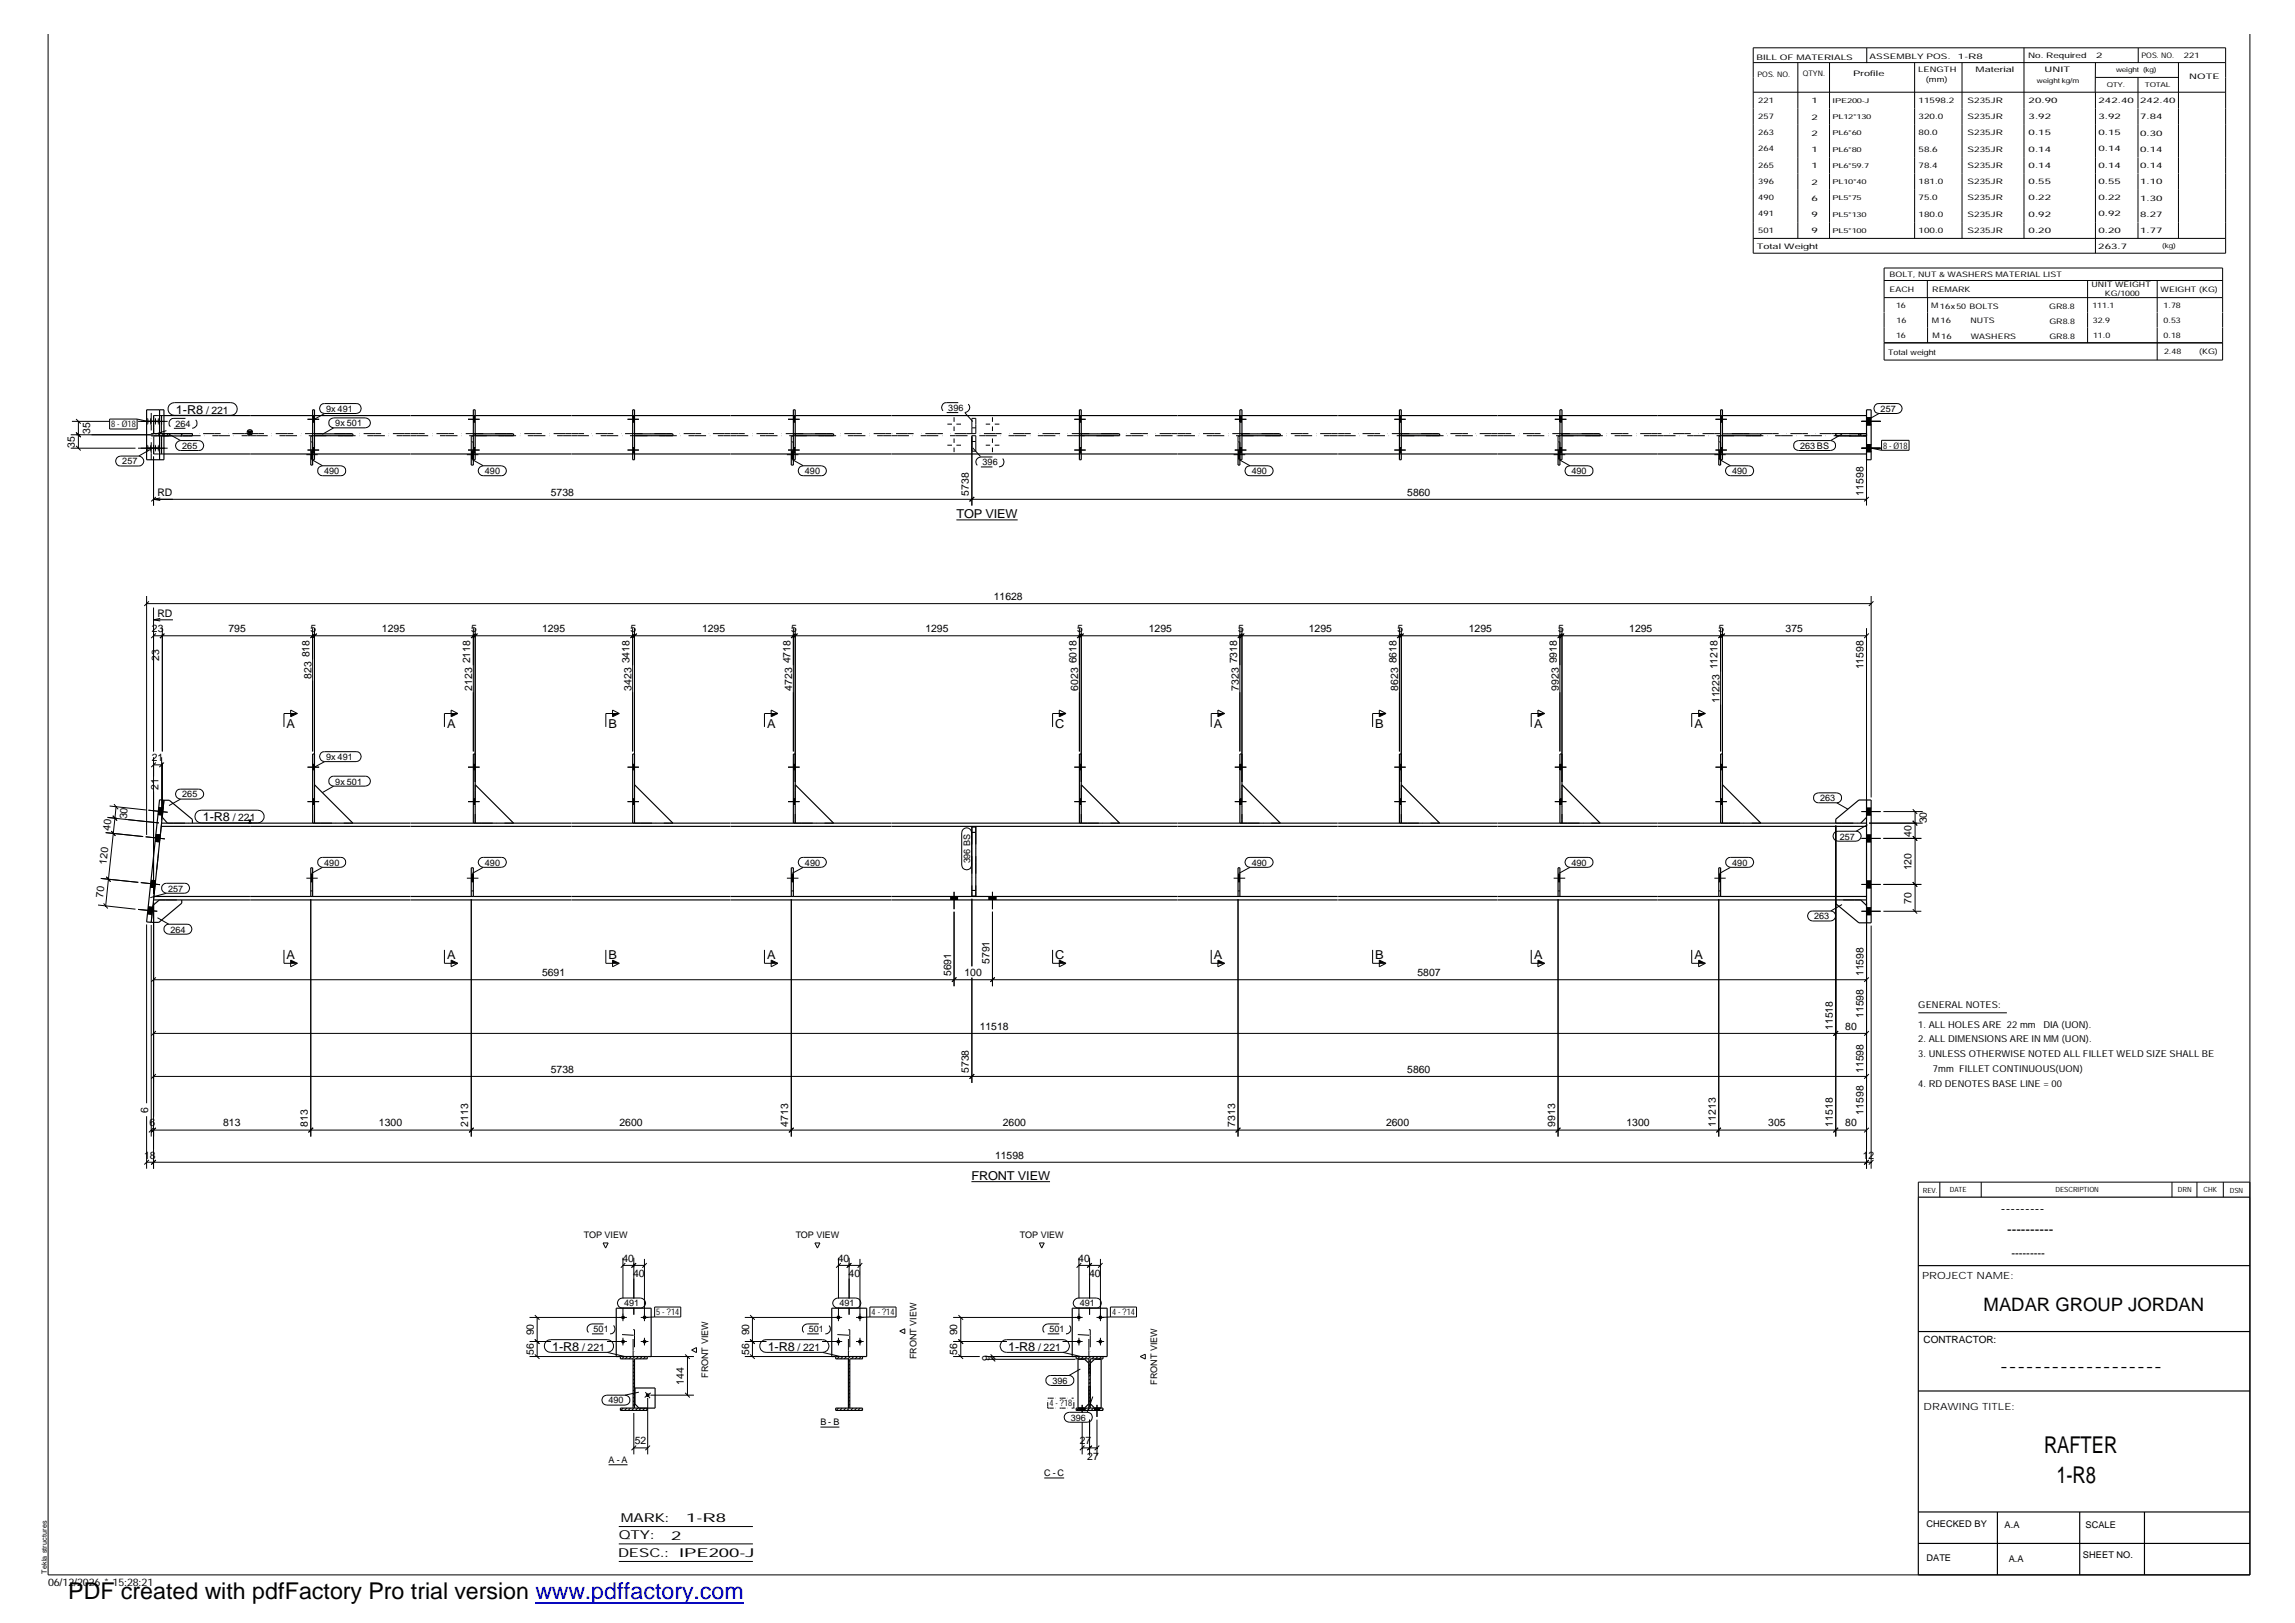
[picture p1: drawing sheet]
<svg xmlns="http://www.w3.org/2000/svg" width="420mm" height="297mm" viewBox="0 0 420 297" stroke-linecap="round" stroke-linejoin="round" font-family="sans-serif">
<defs><g id="words">
<g font-size="4.2">
<text x="374.2" y="265.9">RAFTER</text>
<text x="376.5" y="271.4">1-R8</text>
<text x="12.5" y="292.7">PDF created with pdfFactory Pro trial version www.pdffactory.com</text>
</g>
<text font-size="3.4" x="363.1" y="239.9">MADAR GROUP JORDAN</text>
<g font-size="2.5">
<text x="366.3" y="222.1">---------</text>
<text x="367.5" y="225.9">----------</text>
<text x="366.1" y="250.9">-------------------</text>
</g>
<g font-size="2.2">
<text x="32.2" y="75.7">1-R8</text>
<text x="175.1" y="94.8">TOP VIEW</text>
<text x="52.5" y="133.2">A</text>
<text x="81.9" y="133.2">A</text>
<text x="111.4" y="133.2">B</text>
<text x="140.5" y="133.2">A</text>
<text x="193.2" y="133.2">C</text>
<text x="222.2" y="133.2">A</text>
<text x="251.8" y="133.2">B</text>
<text x="280.8" y="133.2">A</text>
<text x="310.2" y="133.2">A</text>
<text x="37.1" y="150.3">1-R8</text>
<text x="52.5" y="175.5">A</text>
<text x="81.9" y="175.5">A</text>
<text x="111.4" y="175.5">B</text>
<text x="140.5" y="175.5">A</text>
<text x="193.2" y="175.5">C</text>
<text x="222.2" y="175.5">A</text>
<text x="251.8" y="175.5">B</text>
<text x="280.8" y="175.5">A</text>
<text x="310.2" y="175.5">A</text>
<text x="177.8" y="215.9">FRONT VIEW</text>
<text x="101.1" y="247.2">1-R8</text>
<text x="140.5" y="247.2">1-R8</text>
<text x="184.6" y="247.2">1-R8</text>
<text x="113.3" y="281.8">QTY:</text>
<text x="113.7" y="278.6">MARK:</text>
<text x="122.9" y="281.8">2</text>
<text x="125.6" y="278.6">1-R8</text>
<text x="113.2" y="285">DESC.:</text>
<text x="124.3" y="284.9">IPE200-J</text>
</g>
<text font-size="2.1" x="368.3" y="230.1">---------</text>
<g font-size="1.9">
<text x="37.7" y="75.7">/ 221</text>
<text x="13.7" y="81.9" transform="rotate(-90 13.7 81.9)">35</text>
<text x="16.5" y="79.4" transform="rotate(-90 16.5 79.4)">35</text>
<text x="28.8" y="90.8">RD</text>
<text x="100.8" y="90.7">5738</text>
<text x="177.4" y="90.7" transform="rotate(-90 177.4 90.7)">5738</text>
<text x="257.6" y="90.7">5860</text>
<text x="341.2" y="90.7" transform="rotate(-90 341.2 90.7)">11598</text>
<text x="28.8" y="112.8">RD</text>
<text x="181.9" y="109.8">11628</text>
<text x="27.8" y="115.7">23</text>
<text x="41.8" y="115.7">795</text>
<text x="56.9" y="115.7">5</text>
<text x="69.9" y="115.7">1295</text>
<text x="86.3" y="115.7">5</text>
<text x="99.2" y="115.7">1295</text>
<text x="115.4" y="115.7">5</text>
<text x="128.5" y="115.7">1295</text>
<text x="144.9" y="115.7">5</text>
<text x="169.4" y="115.7">1295</text>
<text x="197.2" y="115.7">5</text>
<text x="210.3" y="115.7">1295</text>
<text x="226.7" y="115.7">5</text>
<text x="239.6" y="115.7">1295</text>
<text x="255.8" y="115.7">5</text>
<text x="268.9" y="115.7">1295</text>
<text x="285.2" y="115.7">5</text>
<text x="298.3" y="115.7">1295</text>
<text x="314.6" y="115.7">5</text>
<text x="326.9" y="115.7">375</text>
<text x="29.2" y="121" transform="rotate(-90 29.2 121)">23</text>
<text x="56.7" y="120.3" transform="rotate(-90 56.7 120.3)">818</text>
<text x="57" y="124.3" transform="rotate(-90 57 124.3)">823</text>
<text x="86.1" y="121.4" transform="rotate(-90 86.1 121.4)">2118</text>
<text x="115.3" y="121.4" transform="rotate(-90 115.3 121.4)">3418</text>
<text x="144.7" y="121.4" transform="rotate(-90 144.7 121.4)">4718</text>
<text x="197.1" y="121.4" transform="rotate(-90 197.1 121.4)">6018</text>
<text x="226.5" y="121.4" transform="rotate(-90 226.5 121.4)">7318</text>
<text x="255.7" y="121.4" transform="rotate(-90 255.7 121.4)">8618</text>
<text x="285" y="121.4" transform="rotate(-90 285 121.4)">9918</text>
<text x="314.5" y="122.5" transform="rotate(-90 314.5 122.5)">11218</text>
<text x="341.2" y="122.5" transform="rotate(-90 341.2 122.5)">11598</text>
<text x="86.4" y="126.4" transform="rotate(-90 86.4 126.4)">2123</text>
<text x="115.6" y="126.4" transform="rotate(-90 115.6 126.4)">3423</text>
<text x="145" y="126.4" transform="rotate(-90 145 126.4)">4723</text>
<text x="197.4" y="126.4" transform="rotate(-90 197.4 126.4)">6023</text>
<text x="226.8" y="126.4" transform="rotate(-90 226.8 126.4)">7323</text>
<text x="256" y="126.4" transform="rotate(-90 256 126.4)">8623</text>
<text x="285.4" y="126.4" transform="rotate(-90 285.4 126.4)">9923</text>
<text x="314.8" y="128.7" transform="rotate(-90 314.8 128.7)">11223</text>
<text x="27.8" y="139.3">21</text>
<text x="23.2" y="150" transform="rotate(-84 23.2 150)">30</text>
<text x="29" y="144.6" transform="rotate(-90 29 144.6)">21</text>
<text x="20.2" y="152.1" transform="rotate(-84 20.2 152.1)">40</text>
<text x="42.6" y="150.3">/ 221</text>
<text x="350" y="153.1" transform="rotate(-90 350 153.1)">40</text>
<text x="352.8" y="150.7" transform="rotate(-90 352.8 150.7)">30</text>
<text x="19.5" y="158.2" transform="rotate(-84 19.5 158.2)">120</text>
<text x="350" y="159.3" transform="rotate(-90 350 159.3)">120</text>
<text x="18.9" y="164.3" transform="rotate(-84 18.9 164.3)">70</text>
<text x="350" y="165.4" transform="rotate(-90 350 165.4)">70</text>
<text x="99.2" y="178.6">5691</text>
<text x="174.2" y="178.7" transform="rotate(-90 174.2 178.7)">5691</text>
<text x="176.6" y="178.6">100</text>
<text x="181.1" y="176.4" transform="rotate(-90 181.1 176.4)">5791</text>
<text x="259.5" y="178.6">5807</text>
<text x="341.2" y="178.7" transform="rotate(-90 341.2 178.7)">11598</text>
<text x="179.4" y="188.5">11518</text>
<text x="335.5" y="188.5" transform="rotate(-90 335.5 188.5)">11518</text>
<text x="337.8" y="188.5">80</text>
<text x="341.2" y="186.3" transform="rotate(-90 341.2 186.3)">11598</text>
<text x="100.8" y="196.3">5738</text>
<text x="177.4" y="196.4" transform="rotate(-90 177.4 196.4)">5738</text>
<text x="257.6" y="196.3">5860</text>
<text x="341.2" y="196.4" transform="rotate(-90 341.2 196.4)">11598</text>
<text x="27.1" y="203.7" transform="rotate(-90 27.1 203.7)">6</text>
<text x="341.2" y="204" transform="rotate(-90 341.2 204)">11598</text>
<text x="27.3" y="206.1">6</text>
<text x="40.9" y="206.1">813</text>
<text x="56.3" y="206.2" transform="rotate(-90 56.3 206.2)">813</text>
<text x="69.4" y="206.1">1300</text>
<text x="85.7" y="206.2" transform="rotate(-90 85.7 206.2)">2113</text>
<text x="113.4" y="206.1">2600</text>
<text x="144.3" y="206.2" transform="rotate(-90 144.3 206.2)">4713</text>
<text x="183.6" y="206.1">2600</text>
<text x="226.1" y="206.2" transform="rotate(-90 226.1 206.2)">7313</text>
<text x="253.7" y="206.1">2600</text>
<text x="284.7" y="206.2" transform="rotate(-90 284.7 206.2)">9913</text>
<text x="297.8" y="206.1">1300</text>
<text x="314.1" y="206.2" transform="rotate(-90 314.1 206.2)">11213</text>
<text x="323.7" y="206.1">305</text>
<text x="335.5" y="206.2" transform="rotate(-90 335.5 206.2)">11518</text>
<text x="337.8" y="206.1">80</text>
<text x="26.4" y="212.1">18</text>
<text x="182.2" y="212.1">11598</text>
<text x="341" y="212.1">12</text>
<text x="114" y="230.9">40</text>
<text x="115.9" y="233.7">40</text>
<text x="153.4" y="230.9">40</text>
<text x="155.4" y="233.7">40</text>
<text x="197.4" y="230.9">40</text>
<text x="199.4" y="233.7">40</text>
<text x="97.7" y="244.4" transform="rotate(-90 97.7 244.4)">90</text>
<text x="137.2" y="244.4" transform="rotate(-90 137.2 244.4)">90</text>
<text x="175.3" y="244.4" transform="rotate(-90 175.3 244.4)">90</text>
<text x="97.7" y="248" transform="rotate(-90 97.7 248)">56</text>
<text x="106.6" y="247.2">/ 221</text>
<text x="137.2" y="248" transform="rotate(-90 137.2 248)">56</text>
<text x="146" y="247.2">/ 221</text>
<text x="175.3" y="248" transform="rotate(-90 175.3 248)">56</text>
<text x="181.1" y="249.1" transform="rotate(-90 181.1 249.1)">9</text>
<text x="190" y="247.2">/ 221</text>
<text x="125.2" y="253.5" transform="rotate(-90 125.2 253.5)">144</text>
<text x="116.2" y="264.4">52</text>
<text x="197.7" y="264.4">27</text>
<text x="199.1" y="267.2">27</text>
<text x="8.8" y="290.2">06/12/2026 * 15:28:21</text>
</g>
<g font-size="1.8">
<text x="351.9" y="234.1">PROJECT NAME:</text>
<text x="352.2" y="245.8">CONTRACTOR:</text>
<text x="352.2" y="258.1">DRAWING TITLE:</text>
</g>
<g font-size="1.7">
<text x="59.7" y="75.4">9x 491</text>
<text x="173.6" y="75.2">396</text>
<text x="344.3" y="75.4">257</text>
<text x="20.4" y="78.2">8 - Ø18</text>
<text x="32.1" y="78.1">264</text>
<text x="33.4" y="82.2">265</text>
<text x="61.4" y="78">9x 501</text>
<text x="329.6" y="82.2">263 BS</text>
<text x="344.8" y="82.1">8 - Ø18</text>
<text x="22.4" y="85">257</text>
<text x="59.4" y="86.8">490</text>
<text x="88.8" y="86.8">490</text>
<text x="147.4" y="86.8">490</text>
<text x="179.9" y="85.2">396</text>
<text x="229.2" y="86.8">490</text>
<text x="287.7" y="86.8">490</text>
<text x="317.1" y="86.8">490</text>
<text x="59.7" y="139.1">9x 491</text>
<text x="61.4" y="143.6">9x 501</text>
<text x="33.4" y="146">265</text>
<text x="333.2" y="146.6">263</text>
<text x="336.8" y="153.7">257</text>
<text x="59.4" y="158.4">490</text>
<text x="88.8" y="158.4">490</text>
<text x="147.4" y="158.4">490</text>
<text x="177.6" y="158" transform="rotate(-90 177.6 158)">396 BS</text>
<text x="229.2" y="158.4">490</text>
<text x="287.7" y="158.4">490</text>
<text x="317.1" y="158.4">490</text>
<text x="30.8" y="163.2">257</text>
<text x="31.2" y="170.7">264</text>
<text x="332.1" y="168.3">263</text>
<text x="351.2" y="184.6">GENERAL NOTES:</text>
<text x="351.2" y="190.8">2. ALL DIMENSIONS ARE IN MM (UON).</text>
<text x="351.2" y="188.1">1. ALL HOLES ARE 22 mm</text>
<text x="374.1" y="188.1">DIA (UON).</text>
<text x="351.2" y="193.5">3. UNLESS OTHERWISE NOTED ALL FILLET WELD SIZE SHALL BE</text>
<text x="353.9" y="196.2">7mm FILLET CONTINUOUS(UON)</text>
<text x="351.2" y="198.9">4. RD DENOTES BASE LINE = 00</text>
<text x="106.9" y="226.6">TOP VIEW</text>
<text x="145.7" y="226.6">TOP VIEW</text>
<text x="186.7" y="226.6">TOP VIEW</text>
<text x="114.3" y="239.1">491</text>
<text x="153.7" y="239.1">491</text>
<text x="197.7" y="239.1">491</text>
<text x="108.7" y="243.8">501</text>
<text x="120.1" y="240.7">5 - ?14</text>
<text x="148.1" y="243.8">501</text>
<text x="159.6" y="240.7">4 - ?14</text>
<text x="192.1" y="243.8">501</text>
<text x="203.6" y="240.7">4 - ?14</text>
<text x="167.8" y="248.8" transform="rotate(-90 167.8 248.8)">FRONT VIEW</text>
<text x="111.4" y="256.9">490</text>
<text x="129.7" y="252.2" transform="rotate(-90 129.7 252.2)">FRONT VIEW</text>
<text x="192.1" y="257.4">4 - ?18</text>
<text x="192.7" y="253.3">396</text>
<text x="211.8" y="253.4" transform="rotate(-90 211.8 253.4)">FRONT VIEW</text>
<text x="150.2" y="260.8">B - B</text>
<text x="196" y="260">396</text>
<text x="111.4" y="267.7">A - A</text>
<text x="191.2" y="270.2">C - C</text>
<text x="352.7" y="279.5">CHECKED BY</text>
<text x="367" y="279.6">A.A</text>
<text x="381.8" y="279.7">SCALE</text>
<text x="352.7" y="285.7">DATE</text>
<text x="367.7" y="285.9">A.A</text>
<text x="381.3" y="285.1">SHEET NO.</text>
</g>
<g font-size="1.4">
<text x="321.6" y="10.9">BILL OF MATERIALS</text>
<text x="342.3" y="10.7">ASSEMBLY POS.</text>
<text x="358.4" y="10.7">1-R8</text>
<text x="371.3" y="10.6">No. Required</text>
<text x="383.8" y="10.6">2</text>
<text x="392" y="10.6">POS. NO.</text>
<text x="399.8" y="10.7">221</text>
<text x="321.7" y="14">POS. NO.</text>
<text x="330" y="14">QTYN.</text>
<text x="339.3" y="13.8">Profile</text>
<text x="351.2" y="13.2">LENGTH</text>
<text x="352.6" y="15">(mm)</text>
<text x="361.7" y="13.2">Material</text>
<text x="374.3" y="13.2">UNIT</text>
<text x="400.8" y="14.4">NOTE</text>
<text x="321.9" y="18.8">221</text>
<text x="321.9" y="21.7">257</text>
<text x="331.6" y="18.9">1</text>
<text x="331.6" y="21.9">2</text>
<text x="351.2" y="18.8">11598.2</text>
<text x="351.2" y="21.8">320.0</text>
<text x="360.2" y="18.8">S235JR</text>
<text x="360.2" y="21.8">S235JR</text>
<text x="371.4" y="18.9">20.90</text>
<text x="371.4" y="21.8">3.92</text>
<text x="384.2" y="18.8">242.40</text>
<text x="384.2" y="21.8">3.92</text>
<text x="391.8" y="18.9">242.40</text>
<text x="391.8" y="21.8">7.84</text>
<text x="321.9" y="24.8">263</text>
<text x="321.9" y="27.7">264</text>
<text x="331.6" y="24.8">2</text>
<text x="331.6" y="27.8">1</text>
<text x="351.2" y="24.8">80.0</text>
<text x="351.2" y="27.8">58.6</text>
<text x="360.2" y="24.8">S235JR</text>
<text x="360.2" y="27.8">S235JR</text>
<text x="371.4" y="24.8">0.15</text>
<text x="371.4" y="27.8">0.14</text>
<text x="384.2" y="24.8">0.15</text>
<text x="384.2" y="27.7">0.14</text>
<text x="391.8" y="24.8">0.30</text>
<text x="391.8" y="27.8">0.14</text>
<text x="321.9" y="30.7">265</text>
<text x="321.9" y="33.6">396</text>
<text x="331.6" y="30.8">1</text>
<text x="331.6" y="33.8">2</text>
<text x="351.2" y="30.7">78.4</text>
<text x="351.2" y="33.7">181.0</text>
<text x="360.2" y="30.7">S235JR</text>
<text x="360.2" y="33.7">S235JR</text>
<text x="371.4" y="30.8">0.14</text>
<text x="371.4" y="33.7">0.55</text>
<text x="384.2" y="30.7">0.14</text>
<text x="384.2" y="33.7">0.55</text>
<text x="391.8" y="30.8">0.14</text>
<text x="391.8" y="33.7">1.10</text>
<text x="321.9" y="36.6">490</text>
<text x="321.9" y="39.6">491</text>
<text x="331.6" y="36.7">6</text>
<text x="331.6" y="39.7">9</text>
<text x="351.2" y="36.7">75.0</text>
<text x="351.2" y="39.7">180.0</text>
<text x="360.2" y="36.6">S235JR</text>
<text x="360.2" y="39.7">S235JR</text>
<text x="371.4" y="36.7">0.22</text>
<text x="371.4" y="39.7">0.92</text>
<text x="384.2" y="36.6">0.22</text>
<text x="384.2" y="39.6">0.92</text>
<text x="391.8" y="36.7">1.30</text>
<text x="391.8" y="39.7">8.27</text>
<text x="321.6" y="45.6">Total Weight</text>
<text x="321.9" y="42.6">501</text>
<text x="331.6" y="42.7">9</text>
<text x="351.2" y="42.6">100.0</text>
<text x="360.2" y="42.6">S235JR</text>
<text x="371.4" y="42.7">0.20</text>
<text x="384.1" y="45.5">263.7</text>
<text x="384.2" y="42.6">0.20</text>
<text x="391.8" y="42.7">1.77</text>
<text x="345.9" y="53.5">EACH</text>
<text x="345.9" y="50.6">BOLT, NUT &amp; WASHERS MATERIAL LIST</text>
<text x="353.7" y="53.5">REMARK</text>
<text x="382.9" y="52.6">UNIT WEIGHT</text>
<text x="395.6" y="53.4">WEIGHT (KG)</text>
<text x="347.1" y="56.4">16</text>
<text x="347.2" y="59">16</text>
<text x="353.5" y="56.5">M 16x 50 BOLTS</text>
<text x="353.7" y="59.2">M 16</text>
<text x="360.7" y="59.2">NUTS</text>
<text x="375.2" y="56.5">GR8.8</text>
<text x="375.2" y="59.3">GR8.8</text>
<text x="383.1" y="56.5">111.1</text>
<text x="383.2" y="59.1">32.9</text>
<text x="385.4" y="54.1">KG/1000</text>
<text x="396.1" y="56.4">1.78</text>
<text x="396.1" y="59.2">0.53</text>
<text x="345.7" y="64.9">Total weight</text>
<text x="347.1" y="61.9">16</text>
<text x="353.8" y="61.9">M 16</text>
<text x="360.8" y="62">WASHERS</text>
<text x="375.2" y="62.1">GR8.8</text>
<text x="383.2" y="61.8">11.0</text>
<text x="396.1" y="61.9">0.18</text>
<text x="396.2" y="64.8">2.48</text>
<text x="402.6" y="64.7">(KG)</text>
</g>
<g font-size="1.3">
<text x="352" y="218.3">REV.</text>
<text x="357" y="218.2">DATE</text>
<text x="376.3" y="218.2">DESCRIPTION</text>
<text x="398.7" y="218.2">DRN</text>
<text x="403.4" y="218.2">CHK</text>
<text x="408.2" y="218.3">DSN</text>
<text x="8.6" y="288" transform="rotate(-90 8.6 288)">Tekla structures</text>
</g>
<g font-size="1.2">
<text x="372.9" y="15.2">weight kg/m</text>
<text x="385.7" y="15.9">QTY.</text>
<text x="387.4" y="13.2">weight (kg)</text>
<text x="392.7" y="15.9">TOTAL</text>
<text x="335.5" y="18.8">IPE200-J</text>
<text x="335.5" y="21.8">PL12*130</text>
<text x="335.5" y="24.8">PL6*60</text>
<text x="335.5" y="27.8">PL6*80</text>
<text x="335.5" y="30.7">PL6*59.7</text>
<text x="335.5" y="33.7">PL10*40</text>
<text x="335.5" y="36.7">PL5*75</text>
<text x="335.5" y="39.7">PL5*130</text>
<text x="335.5" y="42.6">PL5*100</text>
<text x="395.9" y="45.4">(kg)</text>
</g>
</g></defs>
<g fill="none" stroke="#000" stroke-width=".18">
<path d="M321 8.7h86.5v37.6h-86.5zM321 11.5h86.5M321 16.9h86.5M329.1 11.5v32.1M334.9 11.5v32.1M341.8 8.8v2.7M350.5 11.5v32.1M359.2 11.5v32.1M370.5 8.7v34.9M383.6 11.5v5.4M383.6 14.2h15.3M383.6 16.9v29.4"/>
<path d="M391.4 14.2v29.4M391.5 8.8v2.7M398.8 11.5v32.1M411.9 6.3v281.9h-403.1v-281.9M321 43.6h86.5M344.9 54.5h62M344.9 49.1h62v16.8h-62zM344.9 51.3h62M352.8 51.3v3.2M352.9 54.5v8.3M382.2 51.3v11.5M394.9 51.3v14.6"/>
<path d="M13 79.6h14.6M13.2 77.1h6.9M13.9 79.1l.9 .9M13.9 76.7l.9 .8M14.4 77.1v4.9M20.1 76.7h5v1.8h-5zM25.1 76.7l1.9 .4M25.3 77.1h5.4M30.9 74.2l.6-.4 .4-.1h10.3a1.16 1.16 0 0 1 1.2 1.2 1.16 1.16 0 0 1-1.2 1.1h-10.3a1.16 1.16 0 0 1-1-1.8zM31 79.5l2.1 1.1M56.3 76.7h2.1M57.2 76.3h.4"/>
<path d="M57.2 77.2h.4M58.8 74.1l.3-.2h.3h5.8a.91 .91 0 0 1 .9 .9 .91 .91 0 0 1-.9 .9h-5.8a.93 .93 0 0 1-.8-.6 .93 .93 0 0 1 .2-1zM59.4 75.7l-2.1 1.2M60.5 76.7l.6-.2h5.8a.91 .91 0 0 1 .9 .9 .91 .91 0 0 1-.9 .9h-5.8a.91 .91 0 0 1-.9-.6 .91 .91 0 0 1 .3-1zM61.1 78.3l-2.1 1.2M85.7 76.7h2.1M86.7 76.3h.3M86.7 77.2h.3M114.9 76.7h2.1M115.8 76.3h.4M115.8 77.2h.4M144.3 76.7h2.1"/>
<path d="M145.2 76.3h.4M145.2 77.2h.4M173.4 77.6h.9M174.7 76.4v.8M174.7 78v.9M175.1 77.6h.8M177.9 79.9v12.6M180.5 77.6h.8M181.7 76.4v.8M181.7 78v.9M182.1 77.6h.9M196.7 76.7h2.1"/>
<path d="M197.6 76.3h.4M197.6 77.2h.4M226.1 76.7h2.1M227 76.3h.4M227 77.2h.4M255.3 76.7h2M256.2 76.3h.3M256.2 77.2h.3M284.6 76.7h2.2M285.6 76.3h.4M285.6 77.2h.4M314.1 76.7h2"/>
<path d="M315 76.3h.3M315 77.2h.3M337.2 79.4l-2 1.2M340.8 77.1h3.5M341.7 77.8h.9M341.7 76.5h.9M343.3 74.1l.3-.2h.4h3.3a.91 .91 0 0 1 .9 .9 .91 .91 0 0 1-.9 .9h-3.3a.93 .93 0 0 1-.9-.6 .93 .93 0 0 1 .2-1zM344 75.7l-2.1 1.2M344.9 62.7h62M345 62.8h61.9M13 82h11.8M13.9 81.6l.9 .9"/>
<path d="M21.4 83.8l.7-.3h3.3a.91 .91 0 0 1 .9 .9 .91 .91 0 0 1-.9 .9h-3.3a.91 .91 0 0 1-.8-.6 .91 .91 0 0 1 .1-.9zM25.3 82h5.4M27.5 82.3l-2.1 1.2M28.1 83.6v8.9M28.1 91.4h313.6M28.1 91.4l1.2 .2M28.5 91l-.8 .8M29.3 91.1l-1.2 .3M32.4 80.9l.7-.3h3.3a.91 .91 0 0 1 .9 .9 .91 .91 0 0 1-.9 1h-3.3a.88 .88 0 0 1-.9-.6 .88 .88 0 0 1 .2-1zM56.1 83.2h2.1M56.3 82.4h2.1M56.9 82.5h.3"/>
<path d="M56.9 83.9h.3M57 84.1l2.1 1.1M57.2 81.9h.4M57.2 82.9h.4M58.4 85.5l.7-.3h3.3a.91 .91 0 0 1 .9 1 .91 .91 0 0 1-.9 .9h-3.3a.91 .91 0 0 1-.9-.6 .91 .91 0 0 1 .2-1zM85.5 83.2h2.1M85.7 82.4h2.1M86.3 82.5h.4M86.3 83.9h.4M86.4 84.1l2.1 1.1M86.7 81.9h.3M86.7 82.9h.3"/>
<path d="M87.8 85.5l.7-.3h3.3a.91 .91 0 0 1 .9 1 .91 .91 0 0 1-.9 .9h-3.3a.91 .91 0 0 1-.9-.6 .91 .91 0 0 1 .2-1zM114.9 82.4h2.1M115.8 81.9h.4M115.8 82.9h.4M144.1 83.2h2.1M144.3 82.4h2.1M144.9 82.5h.3M144.9 83.9h.3M144.9 84.1l2.2 1.1M145.2 81.9h.4M145.2 82.9h.4M146.4 85.5l.7-.3h3.3a.91 .91 0 0 1 .9 1 .91 .91 0 0 1-.9 .9h-3.3a.93 .93 0 0 1-.9-.6 .93 .93 0 0 1 .2-1z"/>
<path d="M173.4 81.5h.9M174.7 80.2v.9M174.7 81.9v.8M175.1 81.5h.8M175.1 95.2h11.2M178.4 91l-.9 .8M180.5 81.5h.8M181.7 80.2v.9M181.7 81.9v.8M182.1 81.5h.9M196.7 82.4h2.1M197.6 81.9h.4"/>
<path d="M197.6 82.9h.4M225.8 83.2h2.2M226.1 82.4h2.1M226.7 82.5h.3M226.7 83.9h.3M226.7 84.1l2.2 1.1M227 81.9h.4M227 82.9h.4M228.2 85.5l.7-.3h3.3a.91 .91 0 0 1 .9 1 .91 .91 0 0 1-.9 .9h-3.3a.93 .93 0 0 1-.9-.6 .93 .93 0 0 1 .2-1zM255.3 82.4h2M256.2 81.9h.3M256.2 82.9h.3"/>
<path d="M284.4 83.2h2.2M284.6 82.4h2.2M285.2 82.5h.4M285.2 83.9h.4M285.3 84.1l2.1 1.1M285.6 81.9h.4M285.6 82.9h.4M286.8 85.5l.6-.3h3.3a.91 .91 0 0 1 .9 1 .91 .91 0 0 1-.9 .9h-3.3a.93 .93 0 0 1-.8-.6 .93 .93 0 0 1 .2-1zM313.9 83.2h2M314.1 82.4h2M314.7 82.5h.3M314.7 83.9h.3"/>
<path d="M314.7 84.1l2.1 1.1M315 81.9h.3M315 82.9h.3M316.2 85.5l.6-.3h3.3a.91 .91 0 0 1 1 1 .91 .91 0 0 1-1 .9h-3.3a.91 .91 0 0 1-.8-.6 .91 .91 0 0 1 .2-1zM328.6 80.9l.7-.3h5.9a.91 .91 0 0 1 .8 .9 .91 .91 0 0 1-.8 1h-5.9a.91 .91 0 0 1-.9-.6 .91 .91 0 0 1 .2-1zM340.8 82h3.5M341.7 82.7h.9M341.7 81.4h.9M341.7 83.6v8.9M342.1 91l-.8 .8M342.6 82l1.9 .4M344.5 80.6h5v1.8h-5z"/>
<path d="M26.8 110.5h315.8M26.8 109.1v43.7M27.3 110.1l-.9 .8M28.1 111.2v26.3M28.1 116.4h313.6M28.1 113.4l1.2 .3M28.1 113.4h3.6M28.5 115.9l-.8 .9M29.3 113.2l-1.2 .2M29.7 115v22.5M30.1 115.9l-.8 .9 .8-.8M57.2 115v22.5"/>
<path d="M57.6 115v28.1M57.6 116l-.8 .8M57.7 115.9l-.8 .8M58 115.9l-.8 .9 .8-.8M86.7 115v22.5M87 115v28.1M87.1 115.9l-.9 .9M87.4 115.9l-.8 .9 .8-.8M115.8 115v22.5M116.2 115v28.1M116.2 116l-.8 .8M116.2 115.9l-.7 .8"/>
<path d="M116.6 115.9l-.9 .9 .8-.8M145.2 115v22.5M145.6 116l-.8 .8M145.6 115v28.1M145.6 115.9l-.7 .8M146 115.9l-.8 .9 .8-.8M197.6 115v22.5M198 115v28.1M198 116l-.8 .8M198 115.9l-.7 .8M198.4 115.9l-.9 .9 .8-.8M227 115v22.5"/>
<path d="M227.4 116l-.8 .8M227.4 115v28.1M227.4 115.9l-.7 .8M227.8 115.9l-.9 .9M256.2 115v22.5M256.5 115v28.1M256.6 115.9l-.8 .9M257 115.9l-.9 .9 .8-.8M285.6 115v22.5M286 116l-.8 .8M286 115v28.1M286 115.9l-.8 .8"/>
<path d="M286.3 115.9l-.8 .9 .8-.8M315 115v22.5M315.3 115v28.1M315.4 116l-.8 .8M315.4 115.9l-.7 .8M315.8 115.9l-.9 .9 .8-.8M341.7 115v35.1M342.1 115.9l-.8 .9M342.6 109.1v36.9M343 110.1l-.9 .8M28.1 138.6v25M28.1 140h1.5"/>
<path d="M28.5 139.6l-.8 .8M29.6 138.6v11.5M29.7 139.6v9.5M30 139.6l-.8 .8M53.2 129.9l1.2 .7-1.2 .6zM54.4 130.6h-2.4v2.4M57.2 139.9h.4M58.8 137.8l.3-.2h.3h5.8a.91 .91 0 0 1 .9 .9 .91 .91 0 0 1-.9 .9h-5.8a.94 .94 0 0 1-.8-.6 .94 .94 0 0 1 .2-1zM59.4 139.4l-2.1 1.1M82.6 129.9l1.2 .7-1.2 .6zM83.8 130.6h-2.4v2.4M86.7 139.9h.3"/>
<path d="M112.1 129.9l1.3 .7-1.3 .6zM113.4 130.6h-2.5v2.4M115.8 139.9h.4M141.2 129.9l1.2 .7-1.2 .6zM142.4 130.6h-2.4v2.4M145.2 139.9h.4M193.9 129.9l1.3 .7-1.3 .6zM195.2 130.6h-2.5v2.4M197.6 139.9h.4M223 129.9l1.2 .7-1.2 .6zM224.2 130.6h-2.5v2.4M227 139.9h.4"/>
<path d="M252.5 129.9l1.2 .7-1.2 .6zM253.7 130.6h-2.4v2.4M256.2 139.9h.3M281.6 129.9l1.2 .7-1.2 .6zM282.8 130.6h-2.5v2.4M285.6 139.9h.4M311 129.9l1.2 .7-1.2 .6zM312.2 130.6h-2.5v2.4M315 139.9h.3M19.3 152.4l6.9 .7M19.6 149.6l1.8 .2M19.9 149.6l9.2 1"/>
<path d="M20.1 147.5l6.6 .7M20.4 152.1l.7 .9-.7-.9M20.7 149.3l.7 .9M20.9 147.2l.7 .9M21.3 147.6l-2 18.2M26.7 153.1l3.5 .4M27.2 148.3l3.5 .4M28.4 154l.8 .1M28.5 152.7l.9 .1M28.9 149.1l.9 .1M29 147.8l.9 .1M32.4 144.7l.3-.2 .4-.1h3.3a.91 .91 0 0 1 .9 .9 .91 .91 0 0 1-.9 .9h-3.3a.93 .93 0 0 1-.9-.5 .93 .93 0 0 1 .2-1z"/>
<path d="M33.1 146.2l-2.2 1.2M36 148.6l.8-.3h10.4a1.16 1.16 0 0 1 1.2 1.1 1.16 1.16 0 0 1-1.2 1.2h-10.4a1.16 1.16 0 0 1-1-.7 1.16 1.16 0 0 1 .2-1.3zM56.3 146.7h2.1M56.3 140.4h2.1M57.2 146.2h.4M57.2 147.2h.4M57.2 140.9h.4M58.4 157.2l.7-.3h3.3a.91 .91 0 0 1 .9 .9 .91 .91 0 0 1-.9 .9h-3.3a.92 .92 0 0 1-.9-.5 .92 .92 0 0 1 .2-1zM59.1 158.7l-2.1 1.2M60.5 142.3l.6-.2h5.8a.91 .91 0 0 1 .9 .9 .91 .91 0 0 1-.9 .9h-5.8a.91 .91 0 0 1-.9-.6 .91 .91 0 0 1 .3-1zM61.1 143.9l-2.1 1.2M85.7 146.7h2.1"/>
<path d="M85.7 140.4h2.1M86.7 146.2h.3M86.7 147.2h.3M86.7 140.9h.3M87.8 157.2l.7-.3h3.3a.91 .91 0 0 1 .9 .9 .91 .91 0 0 1-.9 .9h-3.3a.92 .92 0 0 1-.9-.5 .92 .92 0 0 1 .2-1zM88.5 158.7l-2.1 1.2M114.9 146.7h2.1M114.9 140.4h2.1M115.8 146.2h.4M115.8 147.2h.4M115.8 140.9h.4M144.3 146.7h2.1"/>
<path d="M144.3 140.4h2.1M145.2 146.2h.4M145.2 147.2h.4M145.2 140.9h.4M146.4 157.2l.3-.2 .4-.1h3.3a.91 .91 0 0 1 .9 .9 .91 .91 0 0 1-.9 .9h-3.3a.94 .94 0 0 1-.9-.5 .94 .94 0 0 1 .2-1zM147.1 158.7l-2.2 1.2M176.3 151.8a.91 .91 0 0 1 1-.2 .91 .91 0 0 1 .6 .8v5.9a.91 .91 0 0 1-.9 .9 .91 .91 0 0 1-.9-.9v-5.9zM196.7 146.7h2.1M196.7 140.4h2.1M197.6 146.2h.4M197.6 147.2h.4M197.6 140.9h.4"/>
<path d="M226.1 146.7h2.1M226.1 140.4h2.1M227 146.2h.4M227 147.2h.4M227 140.9h.4M228.2 157.2l.3-.2 .4-.1h3.3a.91 .91 0 0 1 .9 .9 .91 .91 0 0 1-.9 .9h-3.3a.94 .94 0 0 1-.9-.5 .94 .94 0 0 1 .2-1zM228.9 158.7l-2.2 1.2M255.3 146.7h2M255.3 140.4h2M256.2 146.2h.3M256.2 147.2h.3M256.2 140.9h.3"/>
<path d="M284.6 146.7h2.2M284.6 140.4h2.2M285.6 146.2h.4M285.6 147.2h.4M285.6 140.9h.4M286.8 157.2l.6-.3h3.3a.91 .91 0 0 1 .9 .9 .91 .91 0 0 1-.9 .9h-3.3a.94 .94 0 0 1-.8-.6 .94 .94 0 0 1 .2-.9zM287.4 158.7l-2.1 1.2M314.1 146.7h2M314.1 140.4h2M315 146.2h.3M315 147.2h.3M315 140.9h.3"/>
<path d="M316.2 157.2l.6-.3h3.4a.91 .91 0 0 1 .9 .9 .91 .91 0 0 1-.9 .9h-3.4a.92 .92 0 0 1-.8-.5 .92 .92 0 0 1 .2-1zM316.8 158.7l-2.1 1.2M332.3 145.4l.6-.3h3.4a.91 .91 0 0 1 .8 .9 .91 .91 0 0 1-.8 .9h-3.4a.91 .91 0 0 1-.8-.5 .91 .91 0 0 1 .2-1zM335.8 152.4l.3-.2 .4-.1h3.3a.91 .91 0 0 1 .9 .9 .91 .91 0 0 1-.9 1h-3.3a.94 .94 0 0 1-.8-.6 .94 .94 0 0 1 .1-1zM336.1 151.1v56.9M336.3 146.9l2 1.2M340.8 148.5h3.5M340.8 153.4h3.5M341.7 149.2h.9M341.7 147.9h.9M341.7 154.1h.9M341.7 152.8h.9"/>
<path d="M341.9 150.9l-2.1 1.2M342.2 150.7h9.8M344.8 148.5h7.2M344.8 153.4h6.9M350.2 153l.8 .9M350.2 150.2l.8 .9M350.2 148.1l.8 .9M350.6 148.5v18.3M17.9 165.6l6.9 .8M18.5 160.8l6.8 .7M19 165.3l.7 1M19.5 160.5l.7 .9"/>
<path d="M25.3 166.4l3.5 .4M25.8 161.5l3.5 .4M26.8 169.2v32.7M27 167.2l.8 .1M27.1 166l.9 .1M27.5 162.4l.9 .1M27.6 161.1l.9 .1M27.7 169.3v38.7M28.1 165.2v48.7M28.1 179.3h313.6M28.5 178.9l-.8 .8M28.8 168l2.1 1.1"/>
<path d="M29.8 161.9l.7-.2h3.3a.91 .91 0 0 1 .9 .9 .91 .91 0 0 1-.9 .9h-3.3a.92 .92 0 0 1-.9-.6 .92 .92 0 0 1 .2-1zM30.3 169.4l.6-.3h3.3a.91 .91 0 0 1 .9 1 .91 .91 0 0 1-.9 .9h-3.3a.92 .92 0 0 1-.8-.6 .92 .92 0 0 1 .2-1zM30.5 163.5l-3 .8M52 173.8v2.5h2.4M53.2 175.7l1.2 .6-1.2 .6zM56.1 160.7h2.1M56.9 161.4h.3M56.9 160h.3M56.9 164.6v43.4M81.4 173.8v2.5h2.4M82.6 175.7l1.2 .6-1.2 .6zM85.5 160.7h2.1"/>
<path d="M86.3 161.4h.4M86.3 160h.4M86.3 164.6v43.4M110.9 173.8v2.5h2.5M112.1 175.7l1.3 .6-1.3 .6zM140 173.8v2.5h2.4M141.2 175.7l1.2 .6-1.2 .6zM144.1 160.7h2.1M144.9 161.4h.3M144.9 160h.3M144.9 164.6v43.4M174.1 164.1v.6"/>
<path d="M174.7 163.2v3.2M174.7 166.9v13.6M175.1 178.9l-.8 .8M175.3 164.1v.6M177.9 164.5v12.4M177.9 178.9v19.3M181.1 164.1v.6M181.7 163.2v3.2M181.7 166.9v13.6M182.1 178.9l-.8 .8M182.3 164.1v.6M192.7 173.8v2.5h2.5"/>
<path d="M193.9 175.7l1.3 .6-1.3 .6zM221.7 173.8v2.5h2.5M223 175.7l1.2 .6-1.2 .6zM225.8 160.7h2.2M226.7 161.4h.3M226.7 160h.3M226.7 164.6v43.4M251.3 173.8v2.5h2.4M252.5 175.7l1.2 .6-1.2 .6zM280.3 173.8v2.5h2.5M281.6 175.7l1.2 .6-1.2 .6zM284.4 160.7h2.2"/>
<path d="M285.2 161.4h.4M285.2 160h.4M285.2 164.6v43.4M309.7 173.8v2.5h2.5M311 175.7l1.2 .6-1.2 .6zM313.9 160.7h2M314.7 161.4h.3M314.7 160h.3M314.7 164.6v43.4M331.2 167l.6-.3h3.4a.91 .91 0 0 1 .8 .9 .91 .91 0 0 1-.8 1h-3.4a.94 .94 0 0 1-.8-.6 .94 .94 0 0 1 .2-1zM337.2 165.6l-2 1.1M340.8 161.9h3.5"/>
<path d="M340.8 166.8h3.5M341.7 162.5h.9M341.7 161.2h.9M341.7 167.4h.9M341.7 166.1h.9M341.7 165.2v48.7M342.1 178.9l-.8 .8M342.6 169.4v44.5M344.8 161.9h6.9M344.8 166.8h6.9M350.2 166.4l.8 .8M350.2 161.4l.8 .9"/>
<path d="M28.1 197h313.6M28.1 189.1h313.6M28.5 196.6l-.8 .8M28.5 188.7l-.8 .9M178.4 196.6l-.9 .8M336.5 188.7l-.8 .9M342.1 196.6l-.8 .8M342.1 188.7l-.8 .9M351.2 185.4h16.2M26.8 204.3v9.6M26.8 212.7h315.8M27.3 212.3l-.9 .8"/>
<path d="M27.7 206.8h314M28.1 206.4l-.8 .8M28.5 212.3l-.8 .8 .8-.7M28.5 206.4l-.8 .8M57.3 206.4l-.8 .8M86.7 206.4l-.8 .8M145.3 206.4l-.9 .8M177.8 216.3h14.4M227.1 206.4l-.9 .8M285.7 206.4l-.9 .8M315 206.4l-.8 .8M336.5 206.4l-.8 .8"/>
<path d="M342.1 212.3l-.8 .8 .8-.7M342.1 206.4l-.8 .8M343 212.3l-.9 .8M355.1 216.4v2.7M362.7 216.4v2.7M397.6 216.4v2.7M402.2 216.4v2.7M407 216.4v2.7M411.9 216.4h-60.7v2.7M110.4 227.5h.9l-.4 .9zM113.3 237.9l.7-.3h3.3a.91 .91 0 0 1 .9 .9 .91 .91 0 0 1-.9 .9h-3.3a.91 .91 0 0 1-.9-.6 .91 .91 0 0 1 .2-.9zM114 230.2v7.4"/>
<path d="M114 239.3v2.5M114 231.6h4M114.5 231.2l-.8 .8M116 230.2v7.4M116 239.3v1.3M116.4 231.2l-.8 .8M116.5 231.2l-.8 .7M118 230.4v11.4M118.4 231.2l-.8 .8M119.8 239.2h4.8v1.8h-4.8zM149.2 227.5h.9l-.5 .9zM152.7 237.9l.7-.3h3.3a.91 .91 0 0 1 .9 .9 .91 .91 0 0 1-.9 .9h-3.3a.88 .88 0 0 1-.9-.6 .88 .88 0 0 1 .2-.9z"/>
<path d="M153.5 230.2v7.4M153.5 239.3v2.5M153.5 231.6h3.9M153.9 231.2l-.8 .8M155.4 230.2v7.4M155.4 239.3v1.3M155.9 231.2l-.9 .8M157.4 230.4v11.4M157.9 231.2l-.9 .8M159.3 239.2h4.7v1.8h-4.7zM190.3 227.5h.9l-.5 .9zM196.8 237.9l.6-.3h3.3a.91 .91 0 0 1 .9 .9 .91 .91 0 0 1-.9 .9h-3.3a.88 .88 0 0 1-.8-.6 .88 .88 0 0 1 .2-.9z"/>
<path d="M197.5 230.2v7.4M197.5 239.3v2.5M197.5 231.6h4M198 231.2l-.9 .8M199.5 230.2v7.4M199.5 239.3v1.3M199.9 231.2l-.8 .8M199.9 231.2l-.8 .7M201.5 230.4v11.4M201.8 231.2l-.8 .8M203.3 239.2h4.8v1.8h-4.8zM96.9 245.5h4"/>
<path d="M96.9 241.1h17.9M96.9 248.3h16.2M97.9 247.9l.9 .8M97.9 245.1l.9 .8M97.9 240.7l.9 .8M98.3 241.1v7.2M100 245.5l.4-.2 .4-.1h10.4a1.16 1.16 0 0 1 1.1 1.1 1.16 1.16 0 0 1-1.1 1.2h-10.4a1.16 1.16 0 0 1-1.1-.7 1.16 1.16 0 0 1 .3-1.3zM110.4 255.6l.7-.3h3.3a.91 .91 0 0 1 .9 1 .91 .91 0 0 1-.9 .9h-3.3a.93 .93 0 0 1-.8-.6 .93 .93 0 0 1 .1-1zM111.1 245.5h3.7M111.2 247.5l3.4 .8M114 244.8v1.4M114.1 257.7l-.4 .4"/>
<path d="M114.3 248.3l-.5 .4M114.8 257.7l-.5 .4M114.9 248.3l-.4 .4M115.4 257.7l-.4 .4M115.6 248.3l-.5 .4M116 258.6v7.6M116.2 257.6l-.5 .5M116.2 256.9l-.3 .3M116.2 256.3l-.3 .3M116.2 255.6l-.3 .3M116.2 255l-.3 .3M116.2 254.3l-.3 .3"/>
<path d="M116.2 253.6l-.3 .3M116.2 253l-.3 .3M116.2 252.3l-.3 .3M116.2 251.7l-.3 .2M116.2 251l-.3 .3M116.2 250.3l-.3 .3M116.2 249.7l-.3 .3M116.2 249l-.3 .3M116.2 248.3l-.4 .4M116.8 257.7l-.5 .4M116.9 248.3l-.4 .4M117 254.8l-2.6 .5"/>
<path d="M117.3 245.5h1.4M117.3 241.1h1.4M117.4 257.7l-.4 .4M117.6 248.3l-.5 .4M118 244.8v1.4M118.1 257.7l-.5 .4M118.2 254.8l.8 1.1M118.2 248.3l-.4 .4M118.4 248.7h.1M118.5 257.9l-.2 .2M118.6 255.8v10.4M119 248.3h8"/>
<path d="M119.1 255.3h7.9M119.1 254.9l-1.1 .9M119.8 241l-1.8 .1M125.4 254.9l.9 .9M125.4 247.9l.9 .8M125.9 248.3v7M126.6 247.1l.9-.5v1zM136.4 245.5h3.9M136.4 241.1h17.8M136.4 248.3h16.1M137.3 247.9l.9 .8M137.3 245.1l.9 .8"/>
<path d="M137.3 240.7l.9 .8M137.8 241.1v7.2M139.3 245.7l.5-.4 .5-.1h10.3a1.16 1.16 0 0 1 1.2 1.1 1.16 1.16 0 0 1-1.2 1.2h-10.3a1.16 1.16 0 0 1-1-1.8zM150.5 245.5h3.7M150.6 247.5l3.4 .8M153.5 257.7l-.4 .4M153.5 244.8v1.4M153.7 248.3l-.5 .4M154.2 257.7l-.4 .4M154.3 248.3l-.4 .4M154.9 257.7l-.5 .4M155 248.3l-.4 .4"/>
<path d="M155.6 257.6l-.5 .5M155.6 256.9l-.3 .3M155.6 256.3l-.3 .3M155.6 255.6l-.3 .3M155.6 255l-.3 .3M155.6 254.3l-.3 .3M155.6 253.6l-.3 .3M155.6 253l-.3 .3M155.6 252.3l-.3 .3M155.6 251.7l-.3 .2M155.6 251l-.3 .3M155.6 250.3l-.3 .3"/>
<path d="M155.6 249.7l-.3 .3M155.6 249l-.3 .3M155.7 248.3l-.5 .4M156.2 257.7l-.5 .4M156.3 248.3l-.4 .4M156.7 245.5h1.4M156.7 241.1h1.4M156.8 257.7l-.4 .4M157 248.3l-.5 .4M157.4 244.8v1.4M157.5 257.7l-.4 .4M157.6 248.3l-.4 .4"/>
<path d="M157.9 248.7h.1M157.9 257.9l-.2 .2M159.3 241l-1.9 .1M164.7 243.6l1-.4v.9zM174.5 245.5h9.8M174.5 241.1h23.7M174.5 248.3h4.9M175.5 247.9l.8 .8M175.5 245.1l.8 .8M175.5 240.7l.8 .8M175.9 241.1v7.2M180.4 248.3h16.1"/>
<path d="M180.4 248.8h16.5M181.4 248.4l.8 .8M181.4 247.9l.8 .8M181.8 248.3v.5M183.4 245.5l.4-.2 .5-.1h10.3a1.16 1.16 0 0 1 1.2 1.1 1.16 1.16 0 0 1-1.2 1.2h-10.3a1.19 1.19 0 0 1-1.1-.7 1.19 1.19 0 0 1 .2-1.3zM191.7 252l.7-.3h3.3a.91 .91 0 0 1 .9 1 .91 .91 0 0 1-.9 .9h-3.3a.92 .92 0 0 1-.9-.6 .92 .92 0 0 1 .2-1zM194.6 245.5h3.6M194.6 247.5l3.4 .8M195.1 258.7l.6-.2h3.4a.91 .91 0 0 1 .9 .9 .91 .91 0 0 1-.9 .9h-3.4a.91 .91 0 0 1-.8-.6 .91 .91 0 0 1 .2-1zM197.5 257.7l-.4 .4M197.5 244.8v1.4M197.7 248.3l-.4 .4"/>
<path d="M197.7 257.7v.4M197.8 250.6l-2.1 1.1M198.1 257.1v1.4M198.2 257.7l-.4 .4M198.3 248.3l-.3 .4M198.6 257.7v.4M198.9 257.7l-.4 .4M199 248.3l-.4 .4M199.5 259.8v6.6M199.6 257.6l-.5 .5M199.6 256.9l-.3 .3M199.6 256.3l-.3 .3"/>
<path d="M199.6 255.6l-.3 .3M199.6 255l-.3 .3M199.6 254.3l-.3 .3M199.6 253.6l-.3 .3M199.6 253l-.3 .3M199.6 252.3l-.3 .3M199.6 251.7l-.3 .2M199.6 251l-.3 .3M199.6 250.3l-.3 .3M199.6 249.7l-.3 .3M199.6 249l-.3 .3M199.7 248.3l-.4 .4"/>
<path d="M200.1 255.6l-1 2.9M200.2 257.7l-.4 .4M200.3 248.3l-.4 .4M200.4 257.7v.4M200.7 245.5h1.4M200.7 241.1h1.4M200.8 257.1v2.2M200.8 259.8v6.6M200.9 257.7l-.5 .4M201 248.3l-.4 .4M201.3 257.7v.4M201.5 244.8v1.4"/>
<path d="M201.5 257.7l-.4 .4M201.7 248.3l-.4 .4M201.9 248.7h.1M201.9 257.9l-.1 .2M203.3 241l-1.8 .1M208.7 248.3l1-.5v.9zM111.4 268.1h3.5M113.3 279.4h24.5M116 265h2.6M116.5 264.6l-.9 .8M119 264.6l-.8 .8M150.2 261.2h3.5"/>
<path d="M191.2 270.5h3.6M198.1 260.3v5.9M198.1 265h2.7M198.5 264.6l-.8 .8M199.9 264.7l-.8 .7M199.9 264.6l-.8 .8M201.3 264.6l-.9 .8M113.3 282.6h24.5M113.3 285.8h24.5"/>
</g>
<g fill="#000">
<path d="M45.3 78.9h.8l-.3 .7zM53.2 130.6h1.2l-1.2 .6zM82.6 130.6h1.2l-1.2 .6zM112.1 130.6h1.3l-1.3 .6zM141.2 130.6h1.2l-1.2 .6zM193.9 130.6h1.3l-1.3 .6zM223 130.6h1.2l-1.2 .6zM252.5 130.6h1.2l-1.2 .6zM281.6 130.6h1.2l-1.2 .6zM311 130.6h1.2l-1.2 .6zM45.3 150h.8l-.3 .7zM53.2 175.7l1.2 .6h-1.2z"/>
<path d="M82.6 175.7l1.2 .6h-1.2zM112.1 175.7l1.3 .6h-1.3zM141.2 175.7l1.2 .6h-1.2zM193.9 175.7l1.3 .6h-1.3zM223 175.7l1.2 .6h-1.2zM252.5 175.7l1.2 .6h-1.2zM281.6 175.7l1.2 .6h-1.2zM311 175.7l1.2 .6h-1.2z"/>
<path d="M27 76.5l.2 .4-.1 .9z" fill-rule="evenodd"/>
<path d="M27.5 76.5l.2 .4-.1 .9z" fill-rule="evenodd"/>
<path d="M28.4 76.5l.2 .4-.2 .9z" fill-rule="evenodd"/>
<path d="M28.9 76.5l.2 .4-.1 .9z" fill-rule="evenodd"/>
<path d="M57.2 76.3h.4v.9h-.4z" fill-rule="evenodd"/>
<path d="M57.2 76.3h.4v.9h-.4z" fill-rule="evenodd"/>
<path d="M86.7 76.3h.3v.9h-.3z" fill-rule="evenodd"/>
<path d="M86.7 76.3h.3v.9h-.3z" fill-rule="evenodd"/>
<path d="M115.8 76.3h.4v.9h-.4z" fill-rule="evenodd"/>
<path d="M115.8 76.3h.4v.9h-.4z" fill-rule="evenodd"/>
<path d="M145.2 76.3h.4v.9h-.4z" fill-rule="evenodd"/>
<path d="M145.2 76.3h.4v.9h-.4z" fill-rule="evenodd"/>
<path d="M197.6 76.3h.4v.9h-.4z" fill-rule="evenodd"/>
<path d="M197.6 76.3h.4v.9h-.4z" fill-rule="evenodd"/>
<path d="M227 76.3h.4v.9h-.4z" fill-rule="evenodd"/>
<path d="M227 76.3h.4v.9h-.4z" fill-rule="evenodd"/>
<path d="M256.2 76.3h.3v.9h-.3z" fill-rule="evenodd"/>
<path d="M256.2 76.3h.3v.9h-.3z" fill-rule="evenodd"/>
<path d="M285.6 76.3h.4v.9h-.4z" fill-rule="evenodd"/>
<path d="M285.6 76.3h.4v.9h-.4z" fill-rule="evenodd"/>
<path d="M315 76.3h.3v.9h-.3z" fill-rule="evenodd"/>
<path d="M315 76.3h.3v.9h-.3z" fill-rule="evenodd"/>
<path d="M341.7 76.5h.9v1.3h-.9z" fill-rule="evenodd"/>
<path d="M341.7 76.5h.9v1.3h-.9z" fill-rule="evenodd"/>
<path d="M341.7 76.5h.9v1.3h-.9z" fill-rule="evenodd"/>
<path d="M341.7 76.5h.9v1.3h-.9z" fill-rule="evenodd"/>
<path d="M27.1 81.4l.1 .4-.1 .9z" fill-rule="evenodd"/>
<path d="M27.6 81.4l.1 .4-.1 .9z" fill-rule="evenodd"/>
<path d="M28.4 81.4l.2 .4-.2 .9z" fill-rule="evenodd"/>
<path d="M29 81.4l.1 .4-.1 .9z" fill-rule="evenodd"/>
<path d="M56.9 82.5h.3v1.4h-.3z" fill-rule="evenodd"/>
<path d="M57.2 81.9h.4v1h-.4z" fill-rule="evenodd"/>
<path d="M57.2 81.9h.4v1h-.4z" fill-rule="evenodd"/>
<path d="M86.3 82.5h.4v1.4h-.4z" fill-rule="evenodd"/>
<path d="M86.7 81.9h.3v1h-.3z" fill-rule="evenodd"/>
<path d="M86.7 81.9h.3v1h-.3z" fill-rule="evenodd"/>
<path d="M115.8 81.9h.4v1h-.4z" fill-rule="evenodd"/>
<path d="M115.8 81.9h.4v1h-.4z" fill-rule="evenodd"/>
<path d="M144.9 82.5h.3v1.4h-.3z" fill-rule="evenodd"/>
<path d="M145.2 81.9h.4v1h-.4z" fill-rule="evenodd"/>
<path d="M145.2 81.9h.4v1h-.4z" fill-rule="evenodd"/>
<path d="M197.6 81.9h.4v1h-.4z" fill-rule="evenodd"/>
<path d="M197.6 81.9h.4v1h-.4z" fill-rule="evenodd"/>
<path d="M226.7 82.5h.3v1.4h-.3z" fill-rule="evenodd"/>
<path d="M227 81.9h.4v1h-.4z" fill-rule="evenodd"/>
<path d="M227 81.9h.4v1h-.4z" fill-rule="evenodd"/>
<path d="M256.2 81.9h.3v1h-.3z" fill-rule="evenodd"/>
<path d="M256.2 81.9h.3v1h-.3z" fill-rule="evenodd"/>
<path d="M285.2 82.5h.4v1.4h-.4z" fill-rule="evenodd"/>
<path d="M285.6 81.9h.4v1h-.4z" fill-rule="evenodd"/>
<path d="M285.6 81.9h.4v1h-.4z" fill-rule="evenodd"/>
<path d="M314.7 82.5h.3v1.4h-.3z" fill-rule="evenodd"/>
<path d="M315 81.9h.3v1h-.3z" fill-rule="evenodd"/>
<path d="M315 81.9h.3v1h-.3z" fill-rule="evenodd"/>
<path d="M341.7 81.4h.9v1.3h-.9z" fill-rule="evenodd"/>
<path d="M341.7 81.4h.9v1.3h-.9z" fill-rule="evenodd"/>
<path d="M341.7 81.4h.9v1.3h-.9z" fill-rule="evenodd"/>
<path d="M341.7 81.4h.9v1.3h-.9z" fill-rule="evenodd"/>
<path d="M28.5 152.7l.9 .1-.2 1.3-.8-.1z" fill-rule="evenodd"/>
<path d="M28.5 152.7l.9 .1-.2 1.3-.8-.1z" fill-rule="evenodd"/>
<path d="M29 147.8l.9 .1-.1 1.3-.9-.1z" fill-rule="evenodd"/>
<path d="M29 147.8l.9 .1-.1 1.3-.9-.1z" fill-rule="evenodd"/>
<path d="M57.2 146.2h.4v1h-.4z" fill-rule="evenodd"/>
<path d="M57.2 139.9h.4v1h-.4z" fill-rule="evenodd"/>
<path d="M57.2 146.2h.4v1h-.4z" fill-rule="evenodd"/>
<path d="M57.2 139.9h.4v1h-.4z" fill-rule="evenodd"/>
<path d="M86.7 146.2h.3v1h-.3z" fill-rule="evenodd"/>
<path d="M86.7 139.9h.3v1h-.3z" fill-rule="evenodd"/>
<path d="M86.7 146.2h.3v1h-.3z" fill-rule="evenodd"/>
<path d="M86.7 139.9h.3v1h-.3z" fill-rule="evenodd"/>
<path d="M115.8 146.2h.4v1h-.4z" fill-rule="evenodd"/>
<path d="M115.8 139.9h.4v1h-.4z" fill-rule="evenodd"/>
<path d="M115.8 146.2h.4v1h-.4z" fill-rule="evenodd"/>
<path d="M115.8 139.9h.4v1h-.4z" fill-rule="evenodd"/>
<path d="M145.2 146.2h.4v1h-.4z" fill-rule="evenodd"/>
<path d="M145.2 139.9h.4v1h-.4z" fill-rule="evenodd"/>
<path d="M145.2 146.2h.4v1h-.4z" fill-rule="evenodd"/>
<path d="M145.2 139.9h.4v1h-.4z" fill-rule="evenodd"/>
<path d="M197.6 146.2h.4v1h-.4z" fill-rule="evenodd"/>
<path d="M197.6 139.9h.4v1h-.4z" fill-rule="evenodd"/>
<path d="M197.6 146.2h.4v1h-.4z" fill-rule="evenodd"/>
<path d="M197.6 139.9h.4v1h-.4z" fill-rule="evenodd"/>
<path d="M227 146.2h.4v1h-.4z" fill-rule="evenodd"/>
<path d="M227 139.9h.4v1h-.4z" fill-rule="evenodd"/>
<path d="M227 146.2h.4v1h-.4z" fill-rule="evenodd"/>
<path d="M227 139.9h.4v1h-.4z" fill-rule="evenodd"/>
<path d="M256.2 146.2h.3v1h-.3z" fill-rule="evenodd"/>
<path d="M256.2 139.9h.3v1h-.3z" fill-rule="evenodd"/>
<path d="M256.2 146.2h.3v1h-.3z" fill-rule="evenodd"/>
<path d="M256.2 139.9h.3v1h-.3z" fill-rule="evenodd"/>
<path d="M285.6 146.2h.4v1h-.4z" fill-rule="evenodd"/>
<path d="M285.6 139.9h.4v1h-.4z" fill-rule="evenodd"/>
<path d="M285.6 146.2h.4v1h-.4z" fill-rule="evenodd"/>
<path d="M285.6 139.9h.4v1h-.4z" fill-rule="evenodd"/>
<path d="M315 146.2h.3v1h-.3z" fill-rule="evenodd"/>
<path d="M315 139.9h.3v1h-.3z" fill-rule="evenodd"/>
<path d="M315 146.2h.3v1h-.3z" fill-rule="evenodd"/>
<path d="M315 139.9h.3v1h-.3z" fill-rule="evenodd"/>
<path d="M341.7 147.9h.9v1.3h-.9z" fill-rule="evenodd"/>
<path d="M341.7 147.9h.9v1.3h-.9z" fill-rule="evenodd"/>
<path d="M341.7 152.8h.9v1.3h-.9z" fill-rule="evenodd"/>
<path d="M341.7 152.8h.9v1.3h-.9z" fill-rule="evenodd"/>
<path d="M27.1 166l.9 .1-.2 1.2-.8-.1z" fill-rule="evenodd"/>
<path d="M27.1 166l.9 .1-.2 1.2-.8-.1z" fill-rule="evenodd"/>
<path d="M27.6 161.1l.9 .1-.1 1.3-.9-.1z" fill-rule="evenodd"/>
<path d="M27.6 161.1l.9 .1-.1 1.3-.9-.1z" fill-rule="evenodd"/>
<path d="M56.9 160h.3v1.4h-.3z" fill-rule="evenodd"/>
<path d="M86.3 160h.4v1.4h-.4z" fill-rule="evenodd"/>
<path d="M144.9 160h.3v1.4h-.3z" fill-rule="evenodd"/>
<path d="M174.1 164.1h1.2v.6h-1.2z" fill-rule="evenodd"/>
<path d="M174.1 164.1h1.2v.6h-1.2z" fill-rule="evenodd"/>
<path d="M181.1 164.1h1.2v.6h-1.2z" fill-rule="evenodd"/>
<path d="M181.1 164.1h1.2v.6h-1.2z" fill-rule="evenodd"/>
<path d="M226.7 160h.3v1.4h-.3z" fill-rule="evenodd"/>
<path d="M285.2 160h.4v1.4h-.4z" fill-rule="evenodd"/>
<path d="M314.7 160h.3v1.4h-.3z" fill-rule="evenodd"/>
<path d="M341.7 161.2h.9v1.3h-.9z" fill-rule="evenodd"/>
<path d="M341.7 161.2h.9v1.3h-.9z" fill-rule="evenodd"/>
<path d="M341.7 166.1h.9v1.3h-.9z" fill-rule="evenodd"/>
<path d="M341.7 166.1h.9v1.3h-.9z" fill-rule="evenodd"/>
<path d="M113.8 240.9l.4-.1a.34 .34 0 0 1 .2 .5 .34 .34 0 0 1-.5 .1 .34 .34 0 0 1-.1-.5z" fill-rule="evenodd"/>
<path d="M153.2 245.3a.35 .35 0 0 1 .6 .1 .35 .35 0 0 1-.1 .5 .35 .35 0 0 1-.5-.2z" fill-rule="evenodd"/>
<path d="M157.2 245.3a.35 .35 0 0 1 .5 .1 .35 .35 0 0 1-.1 .5 .35 .35 0 0 1-.5-.2z" fill-rule="evenodd"/>
<path d="M197.7 257.7h.9v.4h-.9z" fill-rule="evenodd"/>
<path d="M197.7 257.7h.9v.4h-.9z" fill-rule="evenodd"/>
<path d="M197.3 245.3a.35 .35 0 0 1 .5 .1 .35 .35 0 0 1-.1 .5 .35 .35 0 0 1-.5-.2z" fill-rule="evenodd"/>
<path d="M200.4 257.7h.9v.4h-.9z" fill-rule="evenodd"/>
<path d="M200.4 257.7h.9v.4h-.9z" fill-rule="evenodd"/>
<path d="M201.2 240.9l.4-.1a.34 .34 0 0 1 .2 .5 .34 .34 0 0 1-.5 .1 .34 .34 0 0 1-.1-.5z" fill-rule="evenodd"/>
<circle cx="114.1" cy="245.5" r=".35"/>
<circle cx="118" cy="245.5" r=".35"/>
<circle cx="118" cy="241.1" r=".35"/>
<circle cx="118.6" cy="255.3" r=".34"/>
<circle cx="153.5" cy="241.1" r=".36"/>
<circle cx="157.4" cy="241.1" r=".36"/>
<circle cx="197.5" cy="241.1" r=".36"/>
<circle cx="201.4" cy="245.5" r=".35"/>
</g>
<g fill="none" stroke="#000" stroke-width=".21">
<path d="M26.8 75h3.2v9.1h-3.2zM29.2 75v9.1M30 79.4h5.2v.4h-5.2M30 76.1h27.2M31 79.4v.4M45.3 78.9h.8l-.3 .7zM57.6 76.1h29.1M57.6 79.4h7v.3h-7M87 76.1h28.8M87 79.4h7v.3h-7M115.8 75h.4v9.1h-.4zM116.2 76.1h29"/>
<path d="M116.2 79.4h7v.3h-7M145.6 76.1h52M145.6 79.4h7v.3h-7M197.6 75h.4v9.1h-.4zM198 76.1h29M198 79.4h7v.3h-7M227.4 76.1h17.5M227.4 79.4h7v.3h-7M245 76.1h11.2M256.2 75h.3v9.1h-.3zM256.5 76.1h29.1M256.5 79.4h7.1v.3h-7.1"/>
<path d="M286 76.1h29M286 79.4h6.9v.3h-6.9M315.3 76.1h26.4M315.3 79.4h7.1v.3h-7.1M340.3 79.4v.4M341.7 79.4h-5.6v.4h5.6M341.7 75h.9v9.1h-.9zM30 83.1h27.2M56.9 83.1v2h.3v-10.1h.4v9.1h-.4M57.6 83.1h29.1M86.3 83.1v2h.4v-10.1h.3v9.1h-.3M87 83.1h28.8"/>
<path d="M116.2 83.1h29M144.9 83.1v2h.3v-10.1h.4v9.1h-.4M145.6 83.1h52M198 83.1h29M226.7 83.1v2h.3v-10.1h.4v9.1h-.4M227.4 83.1h17.5M245 83.1h11.2M256.5 83.1h29.1M285.2 83.1v2h.4v-10.1h.4v9.1h-.4M286 83.1h29M314.7 83.1v2h.3v-10.1h.3v9.1h-.3M315.3 83.1h26.4"/>
<path d="M29.5 151.2h215.4M29.6 150.7h215.3M29.7 149.6l.9 1.1M30 146.5h1l4.2 3.5v.7M30 146.5l-2.3 22.3M30 146.5l-.8-.1-2.4 22.3 .9 .1M45.4 150.6l.4 .1 .3-.1M45.7 150.6h.1M57.2 150.7v-12.7h.4v12.7M57.6 143.6l7 7.1M86.7 150.7v-12.7h.3v12.7M87 143.6l7 7.1"/>
<path d="M115.8 150.7v-12.7h.4v12.7M116.2 143.6l7 7.1M145.2 150.7v-12.7h.4v12.7M145.6 143.6l7 7.1M177.9 151.3h.7v12.7h-.7zM197.6 150.7v-12.7h.4v12.7M198 143.6l7 7.1M227 150.7v-12.7h.4v12.7M227.4 143.6l7 7.1M245 150.7h96.7M245 151.2h96.7M256.2 150.7v-12.7h.3v12.7"/>
<path d="M256.5 143.6l7.1 7.1M285.6 150.7v-12.7h.4v12.7M286 143.6l6.9 7.1M315 150.7v-12.7h.3v12.7M315.3 143.6l7.1 7.1M336.1 150.7v-.8l4.2-3.5h2.3v22.5h-2.3l-4.2-3.5v-.7M341.7 149.6l-1 1.1M341.7 146.4v22.5M28.1 164.7h216.8M28.2 164.1h216.7M29.2 164.7l-1.2 1M33.3 164.7v.6l-4.2 3.5h-1.4"/>
<path d="M56.9 164.1v-5.3h.3v5.3M86.3 164.1v-5.3h.4v5.3M144.9 164.1v-5.3h.3v5.3M226.7 164.1v-5.3h.3v5.3M245 164.7h96.7M245 164.1h96.7M285.2 164.1v-5.3h.4v5.3M314.7 164.1v-5.3h.3v5.3M340.7 164.7l1 1M351.2 219.1h60.7v69.1h-60.7zM112.8 239.4h6.4v8.9h-6.4zM152.3 239.4h6.4v8.9h-6.4z"/>
<path d="M196.3 239.4h6.4v8.9h-6.4zM351.2 231.6h60.7M113.6 248.3v.4h2.3v9h-2.3v.4h4.9v-.4M118.5 248.3v.4h-2.3v9h3.7v-3.7h-3.7v2.9l.8 .8M153 248.3v.4h2.3v9h-2.3v.4h4.9v-.4h-2.3v-9h2.3v-.4M197 248.3v.4h2.3v9h-2.3v.4h4.9v-.4h-2.3v-9h2.3v-.4M199.3 249.5l-.7-.7h-1.2v8.9h1.2l.7-.8M199.6 249.5l.8-.7h1.2v8.9h-1.2l-.8-.8M351.2 254.6h60.7M351.2 243.7h60.7M351.2 276.7h60.7M365.7 276.7v11.5"/>
<path d="M380.7 276.7v11.5M392.6 276.7v11.5M351.2 282.5h60.7"/>
<circle cx="45.7" cy="79.1" r=".49"/>
</g>
<g fill="none" stroke="#000" stroke-width=".18" stroke-dasharray="1.1 0 2.1 .7 0 1.4" stroke-linecap="butt">
<path d="M27.7 79.4h5.6M27.7 79.8v-.4M27.7 79.8h5.6M28 79.8v-.4M28.1 76.1v7M28.2 79.7h17.6M28.2 79.4v-3.3M28.2 76.1h-.1M29.1 79.8v-.4M29.2 79.8v-.4M29.5 79.7v3.4M29.5 76.1v3.3"/>
<path d="M29.6 76.1h-.1M29.7 79.8v-.4M29.7 79.4h.3M30 76.1h-1.9M30 79.8h-.3M30.6 79.8v-.4M33.3 79.4v.4M33.3 79.8v-.4M35.2 79.4v.4M45.8 79.4h-17.6M45.8 79.7h29.3M56.9 79.8v3.3"/>
<path d="M57.2 79.8h-.3M57.6 76.1h-.4M57.6 79.7v-.3M75.1 79.4h-29.3M75.2 79.7h29.4M86.3 79.8v3.3M86.7 79.8h-.4M87 76.1h-.3M87 79.7v-.3M104.6 79.4h-29.4M104.6 79.7h29.1M116.2 76.1h-.4"/>
<path d="M116.2 79.7v-.3M133.7 79.4h-29.1M133.8 79.7h29.4M144.9 79.8v3.3M145.2 79.8h-.3M145.6 76.1h-.4M145.6 79.7v-.3M163.2 79.4h-29.4M163.2 79.7h52.3M177.9 79.7h.7M177.9 79.4v-2.8M177.9 76.6h.7"/>
<path d="M178.6 79.7v2.9M178.6 78.3h-.7M178.6 76.6v2.8M178.6 79.4h-.7M198 76.1h-.4M198 79.7v-.3M215.5 79.4h-52.3M215.6 79.7h29.3M226.7 79.8v3.3M227 79.8h-.3M227.4 76.1h-.4M227.4 79.7v-.3"/>
<path d="M244.9 79.4h-29.3M245 79.7h29.1M256.5 76.1h-.3M256.5 79.7v-.3M274.1 79.4h-29.1M274.2 79.7h29.3M285.2 79.8v3.3M285.6 79.8h-.4M286 76.1h-.4M286 79.7v-.3M303.5 79.4h-29.3M303.5 79.7h38.2"/>
<path d="M314.7 79.8v3.3M315 79.8h-.3M315.3 76.1h-.3M315.3 79.7v-.3M336.1 79.8v-.4M340.3 79.8v-.4M340.7 79.8v-.4M341.7 79.4h-38.2M341.7 79.8h-5.6M341.7 79.8v-.4M341.7 79.4h-5.6M27.7 84.1v-9.1"/>
<path d="M28.1 83.1h.1M28.2 83.1v-3.4M29.5 83.1h.1M29.6 83.1v-7M30 83.1h-1.9M56.9 80.9h.3M57.2 84.1v-4.3M57.6 83.1h-.4M86.3 80.9h.4M86.7 84.1v-4.3M87 83.1h-.3M116.2 83.1h-.4"/>
<path d="M144.9 80.9h.3M145.2 84.1v-4.3M145.6 83.1h-.4M177.9 82.6v-2.9M178.6 80.8h-.7M178.6 82.6h-.7M198 83.1h-.4M226.7 80.9h.3M227 84.1v-4.3M227.4 83.1h-.4M256.5 83.1h-.3M285.2 80.9h.4"/>
<path d="M285.6 84.1v-4.3M286 83.1h-.4M314.7 80.9h.3M315 84.1v-4.3M315.3 83.1h-.3M341.7 83.1v-7M29.6 150.7l-1.5 14M30 146.5l-.3 3.1M30.6 150.7h4.6M57.6 150.7h-.4M57.6 150.7h7M57.6 143.6v7.1"/>
<path d="M87 150.7h-.3M87 150.7h7M87 143.6v7.1M116.2 150.7h-.4M116.2 150.7h7M116.2 143.6v7.1M145.6 150.7h-.4M145.6 150.7h7M145.6 143.6v7.1M177.9 152.3h.7M177.9 151.3v12.7M177.9 151.3h.7"/>
<path d="M178.6 151.3v12.7M198 150.7h-.4M198 150.7h7M198 143.6v7.1M227.4 150.7h-.4M227.4 150.7h7M227.4 143.6v7.1M256.5 150.7h-.3M256.5 150.7h7.1M256.5 143.6v7.1M286 150.7h-.4M286 150.7h6.9"/>
<path d="M286 143.6v7.1M315.3 150.7h-.3M315.3 150.7h7.1M315.3 143.6v7.1M336.1 150.7h4.6M341.7 146.4v3.2M27.7 168.8l.3-3.1M29.2 164.7h4.1M56.9 163.1h.3M57.2 164.1h-.3M86.3 163.1h.4M86.7 164.1h-.4"/>
<path d="M144.9 163.1h.3M145.2 164.1h-.3M177.9 163h.7M177.9 164h.7M226.7 163.1h.3M227 164.1h-.3M285.2 163.1h.4M285.6 164.1h-.4M314.7 163.1h.3M315 164.1h-.3M340.7 164.7h-4.6M341.7 164.7v-14"/>
<path d="M341.7 168.9v-3.2M115.9 248.3v-4.9M115.9 243.4h.3M116.2 243.4v4.9M116.2 248.3h-.3M117 257.7h1.5M118.5 248.3h-4.9M155.3 248.3v-4.9M155.3 243.4h.3M155.6 243.4v4.9M155.6 248.3h-.3M157.9 248.3h-4.9"/>
<path d="M199.3 248.3v-4.9M199.3 243.4h.3M199.3 256.9v-7.4M199.6 243.4v4.9M199.6 248.3h-.3M199.6 256.9v-7.4M201.9 248.3h-4.9"/>
</g>
<g fill="none" stroke="#000" stroke-width=".18" stroke-dasharray="2.1 2.1" stroke-linecap="butt">
<path d="M28.4 79.4l3.4-1M31.8 78.4h3.4M31.8 76.6h3.4M31.8 76.6a.91 .91 0 0 0-.9 .9 .91 .91 0 0 0 .9 .9M35.2 78.4a.91 .91 0 0 0 .9-.9 .91 .91 0 0 0-.9-.9M173.3 75.5h3.3M173.3 73.7h3.3M173.3 73.7a.91 .91 0 0 0-.9 .9 .91 .91 0 0 0 .9 .9M176.6 75.5a.91 .91 0 0 0 .9-.9 .91 .91 0 0 0-.9-.9M178.1 77.2l-1.5-1.7M178.1 82l1.5 1.6M179.6 85.5h3.3"/>
<path d="M179.6 83.6h3.3M179.6 83.6a.91 .91 0 0 0-1 .9 .91 .91 0 0 0 1 1M182.9 85.5a.91 .91 0 0 0 .9-1 .91 .91 0 0 0-.9-.9M108.4 244.1h3.3M108.4 242.3h3.3M108.4 242.3a.91 .91 0 0 0-.9 .9 .91 .91 0 0 0 .9 .9M111.7 244.1a.91 .91 0 0 0 .9-.9 .91 .91 0 0 0-.9-.9M116 244.4l-4.3-.3M147.8 244.1h3.3M147.8 242.3h3.3M147.8 242.3a.91 .91 0 0 0-.9 .9 .91 .91 0 0 0 .9 .9M151.1 244.1a.91 .91 0 0 0 .9-.9 .91 .91 0 0 0-.9-.9"/>
<path d="M155.4 244.4l-4.3-.3M191.8 244.1h3.4M191.8 242.3h3.4M191.8 242.3a.91 .91 0 0 0-.9 .9 .91 .91 0 0 0 .9 .9M195.2 244.1a.91 .91 0 0 0 .8-.9 .91 .91 0 0 0-.8-.9M199.4 244.4l-4.2-.3"/>
</g>
<path d="M191.8 257.7h4.8M191.8 255.9h4.8M191.8 257.7v-1.8M196.6 257.7v-1.8M198.1 258.2l-1.5-.5" fill="none" stroke="#000" stroke-width=".18" stroke-dasharray=".4 0 .7 .4 0 .7" stroke-linecap="butt"/>
<path d="M98 293.3h38.2" fill="none" stroke="#00f" stroke-width=".3"/>
<use href="#words"/>
</svg>
